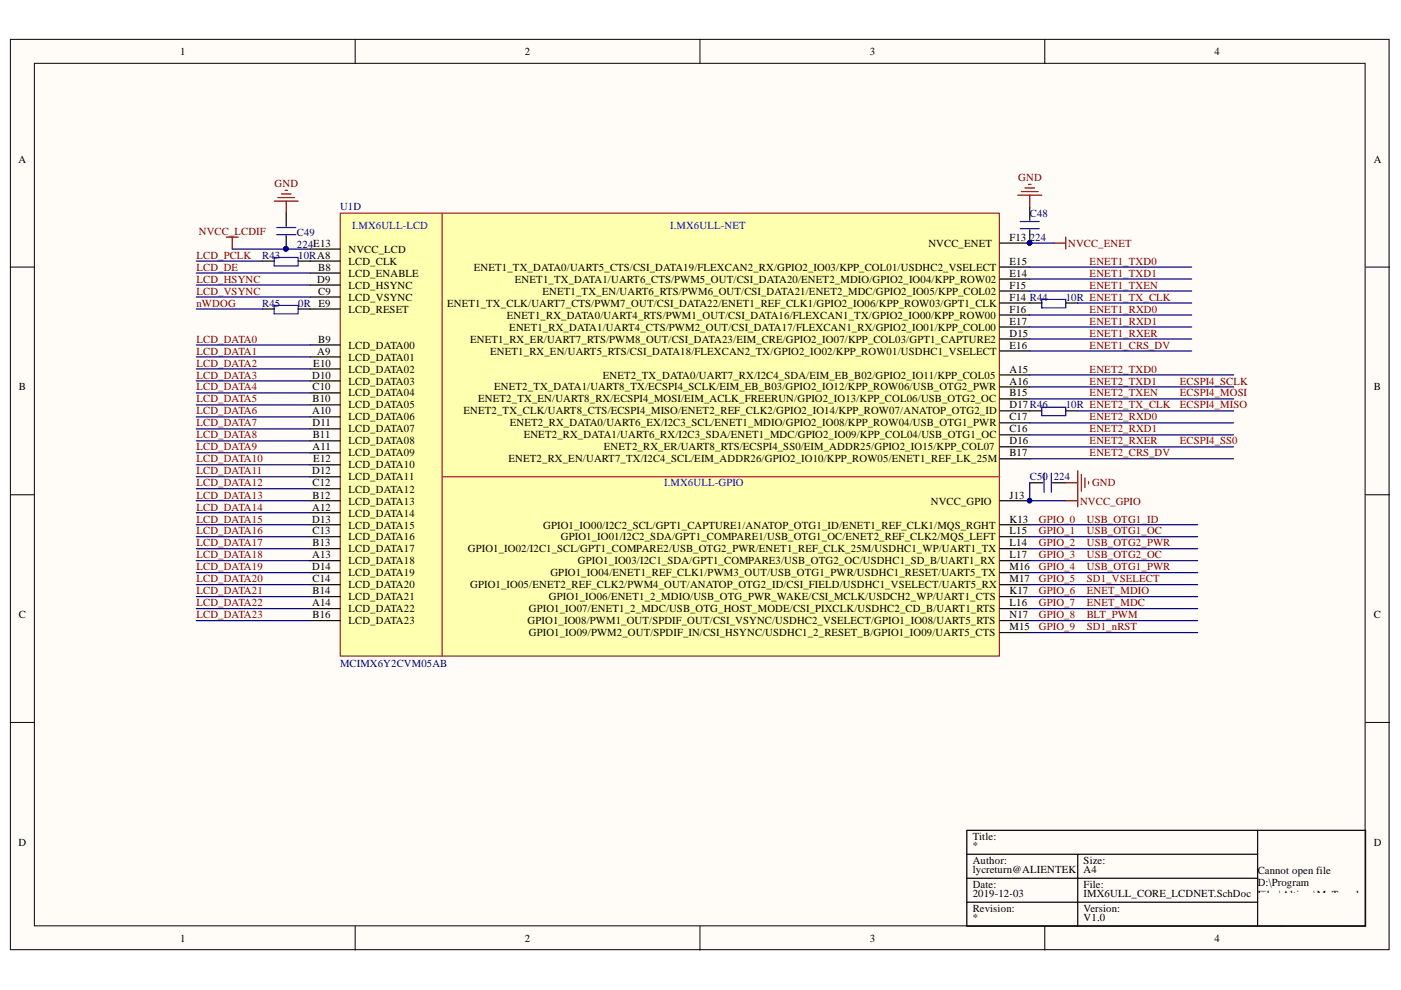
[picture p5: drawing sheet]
<svg xmlns="http://www.w3.org/2000/svg" width="297mm" height="210mm" viewBox="0 0 297 210" stroke-linecap="round" stroke-linejoin="round" font-family="sans-serif">
<defs><g id="words">
<g font-size="2.3">
<text x="38.2" y="11.7">1</text>
<text x="111.3" y="11.7">2</text>
<text x="184.4" y="11.7">3</text>
<text x="257.5" y="11.7">4</text>
<text x="3.9" y="34.5">A</text>
<text x="291.3" y="34.5">A</text>
<text x="73.9" y="53.6">NVCC_LCD</text>
<text x="196.8" y="52.3">NVCC_ENET</text>
<text x="214" y="51.1">F13</text>
<text x="67.3" y="60">D9</text>
<text x="67.4" y="57.4">B8</text>
<text x="73.9" y="56.2">LCD_CLK</text>
<text x="73.9" y="58.7">LCD_ENABLE</text>
<text x="100.4" y="57.4">ENET1_TX_DATA0/UART5_CTS/CSI_DATA19/FLEXCAN2_RX/GPIO2_IO03/KPP_COL01/USDHC2_VSELECT</text>
<text x="109.2" y="60">ENET1_TX_DATA1/UART6_CTS/PWM5_OUT/CSI_DATA20/ENET2_MDIO/GPIO2_IO04/KPP_ROW02</text>
<text x="214" y="56.2">E15</text>
<text x="214" y="58.7">E14</text>
<text x="67.4" y="62.5">C9</text>
<text x="67.5" y="65">E9</text>
<text x="73.9" y="61.2">LCD_HSYNC</text>
<text x="73.9" y="63.8">LCD_VSYNC</text>
<text x="94.8" y="65">ENET1_TX_CLK/UART7_CTS/PWM7_OUT/CSI_DATA22/ENET1_REF_CLK1/GPIO2_IO06/KPP_ROW03/GPT1_CLK</text>
<text x="115" y="62.5">ENET1_TX_EN/UART6_RTS/PWM6_OUT/CSI_DATA21/ENET2_MDC/GPIO2_IO05/KPP_COL02</text>
<text x="214" y="61.2">F15</text>
<text x="214" y="63.8">F14 R44</text>
<text x="73.9" y="66.3">LCD_RESET</text>
<text x="107.5" y="67.6">ENET1_RX_DATA0/UART4_RTS/PWM1_OUT/CSI_DATA16/FLEXCAN1_TX/GPIO2_IO00/KPP_ROW00</text>
<text x="108" y="70.1">ENET1_RX_DATA1/UART4_CTS/PWM2_OUT/CSI_DATA17/FLEXCAN1_RX/GPIO2_IO01/KPP_COL00</text>
<text x="214" y="66.3">F16</text>
<text x="214" y="68.8">E17</text>
<text x="214" y="71.4">D15</text>
<text x="66.4" y="77.7">E10</text>
<text x="67.3" y="75.2">A9</text>
<text x="67.4" y="72.6">B9</text>
<text x="73.9" y="73.9">LCD_DATA00</text>
<text x="73.9" y="76.4">LCD_DATA01</text>
<text x="99.7" y="72.6">ENET1_RX_ER/UART7_RTS/PWM8_OUT/CSI_DATA23/EIM_CRE/GPIO2_IO07/KPP_COL03/GPT1_CAPTURE2</text>
<text x="103.9" y="75.2">ENET1_RX_EN/UART5_RTS/CSI_DATA18/FLEXCAN2_TX/GPIO2_IO02/KPP_ROW01/USDHC1_VSELECT</text>
<text x="214" y="73.9">E16</text>
<text x="4" y="82.8">B</text>
<text x="66.2" y="80.3">D10</text>
<text x="66.3" y="82.8">C10</text>
<text x="73.9" y="79">LCD_DATA02</text>
<text x="73.9" y="81.5">LCD_DATA03</text>
<text x="104.8" y="82.8">ENET2_TX_DATA1/UART8_TX/ECSPI4_SCLK/EIM_EB_B03/GPIO2_IO12/KPP_ROW06/USB_OTG2_PWR</text>
<text x="127.8" y="80.3">ENET2_TX_DATA0/UART7_RX/I2C4_SDA/EIM_EB_B02/GPIO2_IO11/KPP_COL05</text>
<text x="214" y="79">A15</text>
<text x="214" y="81.5">A16</text>
<text x="291.3" y="82.8">B</text>
<text x="66.2" y="87.9">A10</text>
<text x="66.3" y="85.3">B10</text>
<text x="73.9" y="84.1">LCD_DATA04</text>
<text x="73.9" y="86.6">LCD_DATA05</text>
<text x="73.9" y="89.1">LCD_DATA06</text>
<text x="98.2" y="87.9">ENET2_TX_CLK/UART8_CTS/ECSPI4_MISO/ENET2_REF_CLK2/GPIO2_IO14/KPP_ROW07/ANATOP_OTG2_ID</text>
<text x="101.4" y="85.3">ENET2_TX_EN/UART8_RX/ECSPI4_MOSI/EIM_ACLK_FREERUN/GPIO2_IO13/KPP_COL06/USB_OTG2_OC</text>
<text x="214" y="84.1">B15</text>
<text x="214" y="86.6">D17R46</text>
<text x="214" y="89.1">C17</text>
<text x="66.3" y="90.4">D11</text>
<text x="66.3" y="95.5">A11</text>
<text x="66.3" y="92.9">B11</text>
<text x="73.9" y="91.7">LCD_DATA07</text>
<text x="73.9" y="94.2">LCD_DATA08</text>
<text x="108.1" y="90.4">ENET2_RX_DATA0/UART6_EX/I2C3_SCL/ENET1_MDIO/GPIO2_IO08/KPP_ROW04/USB_OTG1_PWR</text>
<text x="111" y="92.9">ENET2_RX_DATA1/UART6_RX/I2C3_SDA/ENET1_MDC/GPIO2_IO09/KPP_COL04/USB_OTG1_OC</text>
<text x="128" y="95.5">ENET2_RX_ER/UART8_RTS/ECSPI4_SS0/EIM_ADDR25/GPIO2_IO15/KPP_COL07</text>
<text x="214" y="91.7">C16</text>
<text x="214" y="94.2">D16</text>
<text x="66.2" y="100.6">D12</text>
<text x="66.4" y="98">E12</text>
<text x="73.9" y="96.7">LCD_DATA09</text>
<text x="73.9" y="99.3">LCD_DATA10</text>
<text x="73.9" y="101.8">LCD_DATA11</text>
<text x="107.8" y="98">ENET2_RX_EN/UART7_TX/I2C4_SCL/EIM_ADDR26/GPIO2_IO10/KPP_ROW05/ENET1_REF_LK_25M</text>
<text x="214" y="96.7">B17</text>
<text x="66.3" y="103.1">C12</text>
<text x="66.3" y="105.7">B12</text>
<text x="73.9" y="104.4">LCD_DATA12</text>
<text x="73.9" y="107">LCD_DATA13</text>
<text x="197.3" y="107">NVCC_GPIO</text>
<text x="214" y="105.7">J13</text>
<text x="66.2" y="108.3">A12</text>
<text x="66.2" y="110.8">D13</text>
<text x="66.3" y="113.3">C13</text>
<text x="73.9" y="109.5">LCD_DATA14</text>
<text x="73.9" y="112.1">LCD_DATA15</text>
<text x="115.2" y="112.1">GPIO1_IO00/I2C2_SCL/GPT1_CAPTURE1/ANATOP_OTG1_ID/ENET1_REF_CLK1/MQS_RGHT</text>
<text x="214" y="110.8">K13</text>
<text x="214" y="113.3">L15</text>
<text x="66.2" y="118.4">A13</text>
<text x="66.3" y="115.9">B13</text>
<text x="73.9" y="114.6">LCD_DATA16</text>
<text x="73.9" y="117.1">LCD_DATA17</text>
<text x="73.9" y="119.7">LCD_DATA18</text>
<text x="99.2" y="117.1">GPIO1_IO02/I2C1_SCL/GPT1_COMPARE2/USB_OTG2_PWR/ENET1_REF_CLK_25M/USDHC1_WP/UART1_TX</text>
<text x="118.9" y="114.6">GPIO1_IO01/I2C2_SDA/GPT1_COMPARE1/USB_OTG1_OC/ENET2_REF_CLK2/MQS_LEFT</text>
<text x="122.5" y="119.7">GPIO1_IO03/I2C1_SDA/GPT1_COMPARE3/USB_OTG2_OC/USDHC1_SD_B/UART1_RX</text>
<text x="214" y="115.9">L14</text>
<text x="214" y="118.4">L17</text>
<text x="66.2" y="120.9">D14</text>
<text x="66.3" y="123.5">C14</text>
<text x="73.9" y="122.2">LCD_DATA19</text>
<text x="73.9" y="124.7">LCD_DATA20</text>
<text x="99.7" y="124.7">GPIO1_IO05/ENET2_REF_CLK2/PWM4_OUT/ANATOP_OTG2_ID/CSI_FIELD/USDHC1_VSELECT/UART5_RX</text>
<text x="116.7" y="122.2">GPIO1_IO04/ENET1_REF_CLK1/PWM3_OUT/USB_OTG1_PWR/USDHC1_RESET/UART5_TX</text>
<text x="214" y="120.9">M16</text>
<text x="214" y="123.5">M17</text>
<text x="4" y="131.1">C</text>
<text x="66.2" y="128.6">A14</text>
<text x="66.3" y="126">B14</text>
<text x="66.3" y="131.1">B16</text>
<text x="73.9" y="127.3">LCD_DATA21</text>
<text x="73.9" y="129.8">LCD_DATA22</text>
<text x="112.1" y="129.8">GPIO1_IO07/ENET1_2_MDC/USB_OTG_HOST_MODE/CSI_PIXCLK/USDHC2_CD_B/UART1_RTS</text>
<text x="116.4" y="127.3">GPIO1_IO06/ENET1_2_MDIO/USB_OTG_PWR_WAKE/CSI_MCLK/USDCH2_WP/UART1_CTS</text>
<text x="214" y="126">K17</text>
<text x="214" y="128.6">L16</text>
<text x="214" y="131.1">N17</text>
<text x="291.3" y="131.1">C</text>
<text x="73.9" y="132.4">LCD_DATA23</text>
<text x="111.9" y="132.4">GPIO1_IO08/PWM1_OUT/SPDIF_OUT/CSI_VSYNC/USDHC2_VSELECT/GPIO1_IO08/UART5_RTS</text>
<text x="112.1" y="134.9">GPIO1_IO09/PWM2_OUT/SPDIF_IN/CSI_HSYNC/USDHC1_2_RESET_B/GPIO1_IO09/UART5_CTS</text>
<text x="214" y="133.6">M15</text>
<text x="3.9" y="179.4">D</text>
<text x="206.2" y="178.1">Title:</text>
<text x="206.2" y="180">*</text>
<text x="291.3" y="179.4">D</text>
<text x="206.2" y="183.2">Author:</text>
<text x="206.2" y="185">lycreturn@ALIENTEK</text>
<text x="229.8" y="183.2">Size:</text>
<text x="229.8" y="185">A4</text>
<text x="266.7" y="185.3">Cannot open file</text>
<text x="206.2" y="188.3">Date:</text>
<text x="206.2" y="190.1">2019-12-03</text>
<text x="229.8" y="188.3">File:</text>
<text x="229.8" y="190.1">IMX6ULL_CORE_LCDNET.SchDoc</text>
<text x="266.7" y="187.8">D:\Program</text>
<text x="266.7" y="190.4">Files\Altium\MyTemple</text>
<text x="206.2" y="193.3">Revision:</text>
<text x="206.2" y="195.3">*</text>
<text x="229.8" y="193.3">Version:</text>
<text x="229.8" y="195.3">V1.0</text>
<text x="266.7" y="192.9">t</text>
<text x="38.2" y="199.7">1</text>
<text x="111.3" y="199.7">2</text>
<text x="184.4" y="199.7">3</text>
<text x="257.5" y="199.7">4</text>
</g>
<g font-size="2.3" fill="#800000">
<text x="58.2" y="39.6">GND</text>
<text x="215.9" y="38.3">GND</text>
<text x="42.1" y="49.8">NVCC_LCDIF</text>
<text x="226.5" y="52.3">NVCC_ENET</text>
<text x="41.6" y="54.9">LCD_PCLK</text>
<text x="41.6" y="57.4">LCD_DE</text>
<text x="41.6" y="60">LCD_HSYNC</text>
<text x="231" y="56.2">ENET1_TXD0</text>
<text x="231" y="58.7">ENET1_TXD1</text>
<text x="41.6" y="62.5">LCD_VSYNC</text>
<text x="41.6" y="65">nWDOG</text>
<text x="231" y="61.2">ENET1_TXEN</text>
<text x="231" y="66.3">ENET1_RXD0</text>
<text x="231" y="68.8">ENET1_RXD1</text>
<text x="231" y="71.4">ENET1_RXER</text>
<text x="41.6" y="72.6">LCD_DATA0</text>
<text x="41.6" y="75.2">LCD_DATA1</text>
<text x="41.6" y="77.7">LCD_DATA2</text>
<text x="231" y="73.9">ENET1_CRS_DV</text>
<text x="41.6" y="80.3">LCD_DATA3</text>
<text x="41.6" y="82.8">LCD_DATA4</text>
<text x="231" y="79">ENET2_TXD0</text>
<text x="231" y="81.5">ENET2_TXD1</text>
<text x="250.2" y="81.5">ECSPI4_SCLK</text>
<text x="41.6" y="85.3">LCD_DATA5</text>
<text x="41.6" y="87.9">LCD_DATA6</text>
<text x="231" y="84.1">ENET2_TXEN</text>
<text x="231" y="89.1">ENET2_RXD0</text>
<text x="250.2" y="84.1">ECSPI4_MOSI</text>
<text x="250.2" y="86.6">ECSPI4_MISO</text>
<text x="41.6" y="90.4">LCD_DATA7</text>
<text x="41.6" y="92.9">LCD_DATA8</text>
<text x="41.6" y="95.5">LCD_DATA9</text>
<text x="231" y="91.7">ENET2_RXD1</text>
<text x="231" y="94.2">ENET2_RXER</text>
<text x="250.2" y="94.2">ECSPI4_SS0</text>
<text x="41.6" y="98">LCD_DATA10</text>
<text x="41.6" y="100.6">LCD_DATA11</text>
<text x="231" y="96.7">ENET2_CRS_DV</text>
<text x="41.6" y="103.1">LCD_DATA12</text>
<text x="41.6" y="105.7">LCD_DATA13</text>
<text x="229" y="107">NVCC_GPIO</text>
<text x="231.5" y="103.1">GND</text>
<text x="41.6" y="108.3">LCD_DATA14</text>
<text x="41.6" y="110.8">LCD_DATA15</text>
<text x="41.6" y="113.3">LCD_DATA16</text>
<text x="220.3" y="110.8">GPIO_0</text>
<text x="220.3" y="113.3">GPIO_1</text>
<text x="230.4" y="110.8">USB_OTG1_ID</text>
<text x="230.4" y="113.3">USB_OTG1_OC</text>
<text x="41.6" y="115.9">LCD_DATA17</text>
<text x="41.6" y="118.4">LCD_DATA18</text>
<text x="220.3" y="115.9">GPIO_2</text>
<text x="220.3" y="118.4">GPIO_3</text>
<text x="230.4" y="115.9">USB_OTG2_PWR</text>
<text x="230.4" y="118.4">USB_OTG2_OC</text>
<text x="41.6" y="120.9">LCD_DATA19</text>
<text x="41.6" y="123.5">LCD_DATA20</text>
<text x="220.3" y="120.9">GPIO_4</text>
<text x="220.3" y="123.5">GPIO_5</text>
<text x="230.4" y="120.9">USB_OTG1_PWR</text>
<text x="230.4" y="123.5">SD1_VSELECT</text>
<text x="41.6" y="126">LCD_DATA21</text>
<text x="41.6" y="128.6">LCD_DATA22</text>
<text x="41.6" y="131.1">LCD_DATA23</text>
<text x="220.3" y="126">GPIO_6</text>
<text x="220.3" y="128.6">GPIO_7</text>
<text x="220.3" y="131.1">GPIO_8</text>
<text x="230.4" y="126">ENET_MDIO</text>
<text x="230.4" y="128.6">ENET_MDC</text>
<text x="230.4" y="131.1">BLT_PWM</text>
<text x="220.3" y="133.6">GPIO_9</text>
<text x="230.4" y="133.6">SD1_nRST</text>
</g>
<g font-size="2.3" fill="#000080">
<text x="72.1" y="44.5">U1D</text>
<text x="218.3" y="46">C48</text>
<text x="63" y="50.1">C49</text>
<text x="63" y="52.6">224E13</text>
<text x="218.3" y="51.1">224</text>
<text x="55.6" y="54.9">R43</text>
<text x="63.2" y="54.9">10RA8</text>
<text x="55.6" y="65">R45</text>
<text x="63.2" y="65">0R</text>
<text x="225.9" y="63.8">10R ENET1_TX_CLK</text>
<text x="225.9" y="86.6">10R ENET2_TX_CLK</text>
<text x="218.3" y="101.8">C50</text>
<text x="223.4" y="101.8">224</text>
<text x="72.1" y="141.5">MCIMX6Y2CVM05AB</text>
</g>
<g font-size="2.3" fill="#00f">
<text x="74.6" y="48.5">I.MX6ULL-LCD</text>
<text x="142.1" y="48.5">I.MX6ULL-NET</text>
<text x="140.8" y="103.1">I.MX6ULL-GPIO</text>
</g>
</g></defs>
<g fill="#fffcf8" stroke="#000" stroke-width=".21">
<path d="M2.2 8.3h292.3v193.1h-292.3z"/>
<path d="M7.3 13.4h282.1v182.9h-282.1z"/>
</g>
<path d="M75.3 8.3v5.1M148.4 8.3v5.1M221.5 8.3v5.1M2.2 56.6h5.1M289.5 56.6h5.1M2.2 104.9h5.1M289.5 104.9h5.1M2.2 153.2h5.1M289.5 153.2h5.1M75.3 196.4v5.1M148.4 196.4v5.1M221.5 196.4v5.1" fill="none" stroke="#000" stroke-width=".21"/>
<path d="M205 176h84.5v20.4h-84.5zM266.6 176v20.4M205 181.1h61.6M205 186.2h61.6M205 191.3h61.6M228.5 181.1v15.3" fill="none" stroke="#000" stroke-width=".26"/>
<path d="M72.1 45.2h139.8v93.9h-139.8z" fill="#ffffb0" stroke="#800000" stroke-width=".21"/>
<g fill="none" stroke="#000" stroke-width=".26">
<path d="M55.6 55.4h2.5M60.7 45.2v2.8M60.7 50v2.8M63.2 55.4h8.9M65.8 52.8h6.3M65.8 57.9h6.3M212 56.6h6.3M212 59.2h6.3M218.3 48.7v2.8h-6.3M218.3 43.9v2.8M55.6 65.5h2.5M63.2 65.5h8.9"/>
<path d="M65.8 60.4h6.3M65.8 63h6.3M65.8 73.1h6.3M65.8 75.7h6.3M65.8 78.2h6.3M212 61.7h6.3M212 64.2h8.9M212 66.8h6.3M212 69.3h6.3M212 71.9h6.3M212 74.4h6.3M212 79.5h6.3"/>
<path d="M226 64.2h2.5M65.8 80.8h6.3M65.8 83.3h6.3M65.8 85.8h6.3M65.8 88.4h6.3M65.8 90.9h6.3M65.8 93.5h6.3M65.8 96h6.3M65.8 98.5h6.3M212 82h6.3M212 84.6h6.3M212 87.1h8.9"/>
<path d="M212 89.7h6.3M212 92.2h6.3M212 94.7h6.3M212 97.3h6.3M226 87.1h2.5M65.8 101.1h6.3M65.8 103.6h6.3M65.8 106.2h6.3M65.8 108.7h6.3M65.8 111.3h6.3M65.8 113.8h6.3M65.8 116.3h6.3"/>
<path d="M65.8 118.9h6.3M212 106.2h6.3M212 111.3h6.3M212 113.8h6.3M212 116.3h6.3M212 118.9h6.3M218.3 102.4h2.8M223.2 102.4h2.8M65.8 121.4h6.3M65.8 124h6.3M65.8 126.5h6.3M65.8 129h6.3"/>
<path d="M65.8 131.6h6.3M212 121.4h6.3M212 124h6.3M212 126.5h6.3M212 129h6.3M212 131.6h6.3M212 134.1h6.3"/>
</g>
<g fill="#000080" stroke="#000080" stroke-width=".21">
<circle cx="218.3" cy="51.5" r=".46"/>
<circle cx="218.3" cy="106.1" r=".46"/>
<circle cx="60.6" cy="52.8" r=".46"/>
</g>
<path d="M93.7 45.2v94M93.7 101.1h118.3" fill="none" stroke="#ee0e22" stroke-width=".26"/>
<path d="M58.1 54.6h5.1v1.8h-5.1zM58.6 48.2h4.1M58.6 49.8h4.1M216.3 47h4.1M216.3 48.5h4.1M58.1 64.8h5.1v1.7h-5.1zM220.9 63.5h5.1v1.8h-5.1zM220.9 86.4h5.1v1.7h-5.1zM221.4 100.3v4.1M222.9 100.3v4.1" fill="none" stroke="#00f" stroke-width=".26"/>
<g fill="none" stroke="#800000" stroke-width=".26">
<path d="M217.3 39.9h2M218.1 39.1h.5M48 50.3h2.5M49.2 50.3v2.5M58.1 42.6h5.1M58.9 41.9h3.6M59.7 41.1h2M60.4 40.4h.5M60.7 42.6v2.6M215.8 41.4h5.1M216.6 40.6h3.5M218.3 41.4v2.5"/>
<path d="M223.4 51.5h2.6M226 50.3v2.5M228.5 99.8v7.6M226 102.4h2.5M226 106.2h2.5M229.3 100.6v3.5M230 101.3v2.1M230.8 102.1v.5"/>
</g>
<g fill="none" stroke="#000080" stroke-width=".26">
<path d="M41.6 57.9h24.2M41.6 55.4h14M49.2 52.8h16.6M218.3 56.6h34.4M218.3 59.2h34.4M218.3 51.5h5.1M41.6 60.4h24.2M41.6 63h24.2M41.6 65.5h14M41.6 73.1h24.2M41.6 75.7h24.2M41.6 78.2h24.2"/>
<path d="M218.3 66.8h34.4M218.3 69.3h34.4M218.3 71.9h34.4M218.3 74.4h34.4M218.3 79.5h43.3M218.3 61.7h34.4M228.5 64.2h24.2M41.6 80.8h24.2M41.6 83.3h24.2M41.6 85.8h24.2M41.6 88.4h24.2M41.6 90.9h24.2"/>
<path d="M41.6 93.5h24.2M41.6 96h24.2M41.6 98.5h24.2M218.3 82h43.3M218.3 84.6h43.3M218.3 89.7h43.3M218.3 92.2h43.3M218.3 94.7h43.3M218.3 97.3h43.3M228.5 87.1h33.1M41.6 101.1h24.2M41.6 103.6h24.2"/>
<path d="M41.6 106.2h24.2M41.6 108.7h24.2M41.6 111.3h24.2M41.6 113.8h24.2M41.6 116.3h24.2M41.6 118.9h24.2M218.3 102.4v3.8h7.7M218.3 111.3h35.6M218.3 113.8h35.6M218.3 116.3h35.6M218.3 118.9h35.6M41.6 121.4h24.2"/>
<path d="M41.6 124h24.2M41.6 126.5h24.2M41.6 129h24.2M41.6 131.6h24.2M218.3 121.4h35.6M218.3 124h35.6M218.3 126.5h35.6M218.3 129h35.6M218.3 131.6h35.6M218.3 134.1h35.6"/>
</g>
<use href="#words"/>
</svg>
